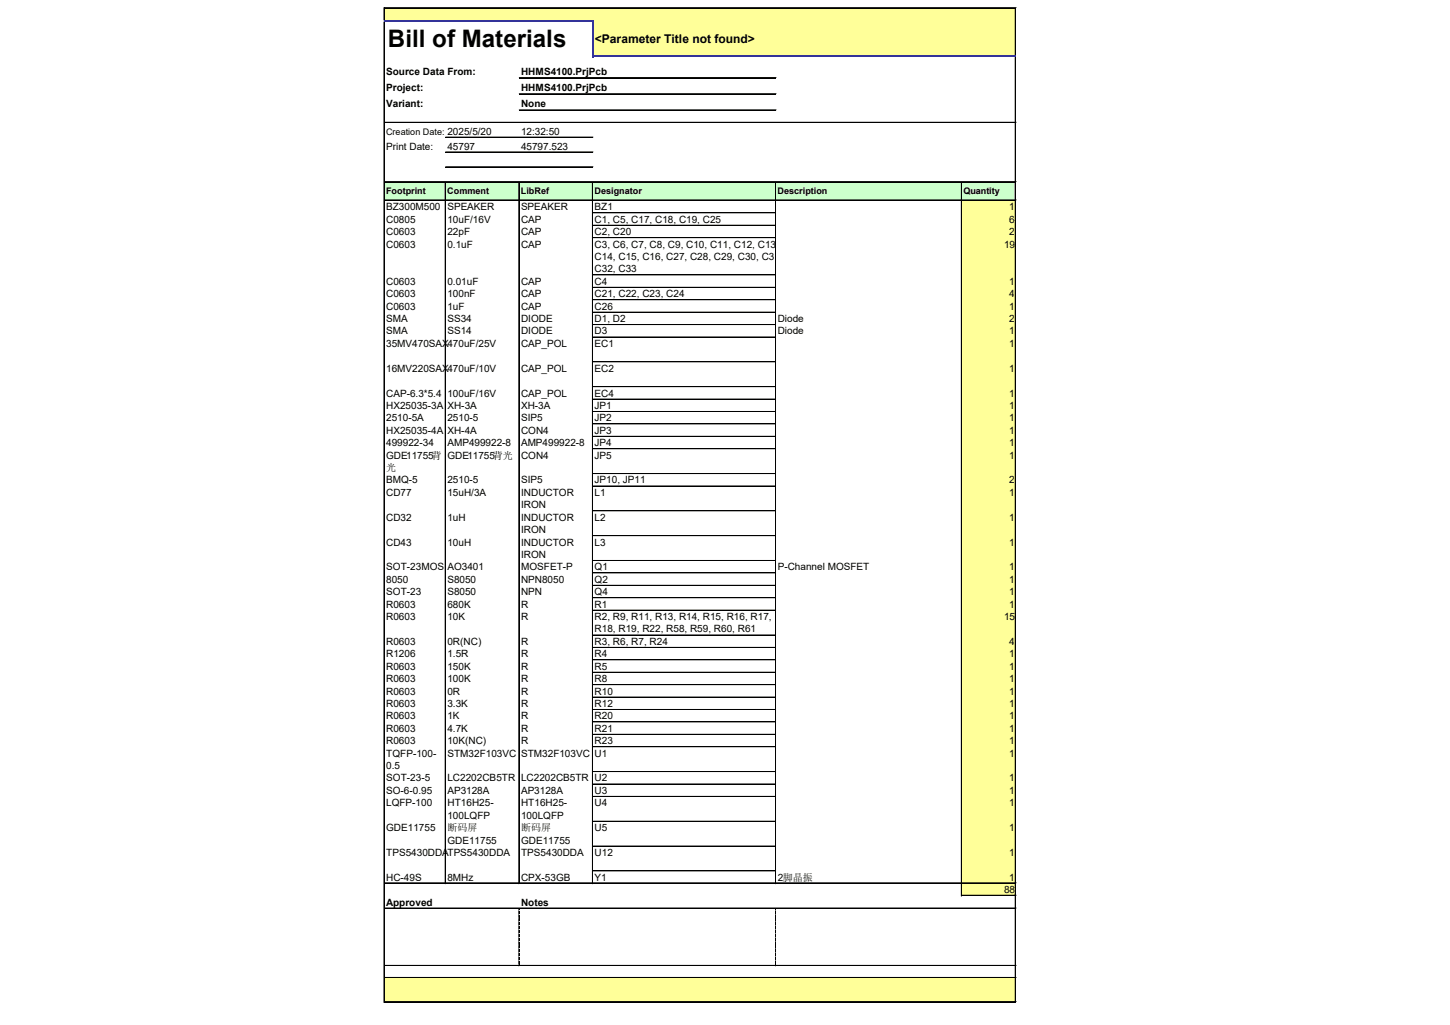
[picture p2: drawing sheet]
<svg xmlns="http://www.w3.org/2000/svg" width="297mm" height="210mm" viewBox="0 0 297 210" stroke-linecap="round" stroke-linejoin="round" font-family="sans-serif">
<defs><g id="words">
<text font-size="4.9" x="79.5" y="9.6">Bill of Materials</text>
<text font-size="2.5" x="121.9" y="8.8">&lt;Parameter Title not found&gt;</text>
<g font-size="2">
<text x="79.1" y="15.3">Source Data From:</text>
<text x="106.7" y="15.3">HHMS4100.PrjPcb</text>
<text x="79.1" y="18.6">Project:</text>
<text x="79.1" y="21.9">Variant:</text>
<text x="106.7" y="18.6">HHMS4100.PrjPcb</text>
<text x="106.7" y="21.9">None</text>
<text x="106.7" y="27.6">12:32:50</text>
<text x="79.1" y="30.6">Print Date:</text>
<text x="91.7" y="30.6">45797</text>
<text x="106.7" y="30.6">45797.523</text>
<text x="79.1" y="43.1">BZ300M500</text>
<text x="79.1" y="45.6">C0805</text>
<text x="91.7" y="43.1">SPEAKER</text>
<text x="91.7" y="45.6">10uF/16V</text>
<text x="106.7" y="43.1">SPEAKER</text>
<text x="106.7" y="45.6">CAP</text>
<text x="121.8" y="43.1">BZ1</text>
<text x="121.8" y="45.6">C1, C5, C17, C18, C19, C25</text>
<text x="206.7" y="43.1">1</text>
<text x="206.7" y="45.6">6</text>
<text x="79.1" y="48.2">C0603</text>
<text x="79.1" y="50.7">C0603</text>
<text x="91.7" y="48.2">22pF</text>
<text x="91.7" y="50.7">0.1uF</text>
<text x="106.7" y="48.2">CAP</text>
<text x="106.7" y="50.7">CAP</text>
<text x="121.8" y="48.2">C2, C20</text>
<text x="121.8" y="50.7">C3, C6, C7, C8, C9, C10, C11, C12, C13,</text>
<text x="121.8" y="53.2">C14, C15, C16, C27, C28, C29, C30, C31,</text>
<text x="205.7" y="50.7">19</text>
<text x="206.7" y="48.2">2</text>
<text x="79.1" y="58.3">C0603</text>
<text x="91.7" y="58.3">0.01uF</text>
<text x="106.7" y="58.3">CAP</text>
<text x="121.8" y="55.8">C32, C33</text>
<text x="121.8" y="58.3">C4</text>
<text x="206.7" y="58.3">1</text>
<text x="79.1" y="60.9">C0603</text>
<text x="79.1" y="63.4">C0603</text>
<text x="79.1" y="65.9">SMA</text>
<text x="91.7" y="60.9">100nF</text>
<text x="91.7" y="63.4">1uF</text>
<text x="91.7" y="65.9">SS34</text>
<text x="106.7" y="60.9">CAP</text>
<text x="106.7" y="63.4">CAP</text>
<text x="106.7" y="65.9">DIODE</text>
<text x="121.8" y="60.9">C21, C22, C23, C24</text>
<text x="121.8" y="63.4">C26</text>
<text x="121.8" y="65.9">D1, D2</text>
<text x="159.3" y="65.9">Diode</text>
<text x="206.7" y="60.9">4</text>
<text x="206.7" y="63.4">1</text>
<text x="206.7" y="65.9">2</text>
<text x="79.1" y="68.5">SMA</text>
<text x="79.1" y="71">35MV470SAX</text>
<text x="91.7" y="68.5">SS14</text>
<text x="91.7" y="71">470uF/25V</text>
<text x="106.7" y="68.5">DIODE</text>
<text x="106.7" y="71">CAP_POL</text>
<text x="121.8" y="68.5">D3</text>
<text x="121.8" y="71">EC1</text>
<text x="159.3" y="68.5">Diode</text>
<text x="206.7" y="68.5">1</text>
<text x="206.7" y="71">1</text>
<text x="79.1" y="76.1">16MV220SAX</text>
<text x="91.7" y="76.1">470uF/10V</text>
<text x="106.7" y="76.1">CAP_POL</text>
<text x="121.8" y="76.1">EC2</text>
<text x="206.7" y="76.1">1</text>
<text x="79.1" y="81.2">CAP-6.3*5.4</text>
<text x="79.1" y="83.7">HX25035-3A</text>
<text x="91.7" y="81.2">100uF/16V</text>
<text x="91.7" y="83.7">XH-3A</text>
<text x="106.7" y="81.2">CAP_POL</text>
<text x="106.7" y="83.7">XH-3A</text>
<text x="121.8" y="81.2">EC4</text>
<text x="121.8" y="83.7">JP1</text>
<text x="206.7" y="81.2">1</text>
<text x="206.7" y="83.7">1</text>
<text x="79.1" y="86.3">2510-5A</text>
<text x="79.1" y="88.8">HX25035-4A</text>
<text x="91.7" y="86.3">2510-5</text>
<text x="91.7" y="88.8">XH-4A</text>
<text x="106.7" y="86.3">SIP5</text>
<text x="106.7" y="88.8">CON4</text>
<text x="121.8" y="86.3">JP2</text>
<text x="121.8" y="88.8">JP3</text>
<text x="206.7" y="86.3">1</text>
<text x="206.7" y="88.8">1</text>
<text x="79.1" y="91.4">499922-34</text>
<text x="79.1" y="93.9">GDE11755背</text>
<text x="91.7" y="91.4">AMP499922-8</text>
<text x="91.7" y="93.9">GDE11755背光</text>
<text x="106.7" y="91.4">AMP499922-8</text>
<text x="106.7" y="93.9">CON4</text>
<text x="121.8" y="91.4">JP4</text>
<text x="121.8" y="93.9">JP5</text>
<text x="206.7" y="91.4">1</text>
<text x="206.7" y="93.9">1</text>
<text x="79.1" y="96.4">光</text>
<text x="79.1" y="99">BMQ-5</text>
<text x="79.1" y="101.5">CD77</text>
<text x="91.7" y="99">2510-5</text>
<text x="91.7" y="101.5">15uH/3A</text>
<text x="106.7" y="99">SIP5</text>
<text x="106.7" y="101.5">INDUCTOR</text>
<text x="121.8" y="99">JP10, JP11</text>
<text x="121.8" y="101.5">L1</text>
<text x="206.7" y="99">2</text>
<text x="206.7" y="101.5">1</text>
<text x="79.1" y="106.6">CD32</text>
<text x="91.7" y="106.6">1uH</text>
<text x="106.7" y="104.1">IRON</text>
<text x="106.7" y="106.6">INDUCTOR</text>
<text x="121.8" y="106.6">L2</text>
<text x="206.7" y="106.6">1</text>
<text x="79.1" y="111.7">CD43</text>
<text x="91.7" y="111.7">10uH</text>
<text x="106.7" y="109.2">IRON</text>
<text x="106.7" y="111.7">INDUCTOR</text>
<text x="121.8" y="111.7">L3</text>
<text x="206.7" y="111.7">1</text>
<text x="79.1" y="116.8">SOT-23MOS</text>
<text x="79.1" y="119.3">8050</text>
<text x="91.7" y="116.8">AO3401</text>
<text x="91.7" y="119.3">S8050</text>
<text x="106.7" y="114.3">IRON</text>
<text x="106.7" y="116.8">MOSFET-P</text>
<text x="106.7" y="119.3">NPN8050</text>
<text x="121.8" y="116.8">Q1</text>
<text x="121.8" y="119.3">Q2</text>
<text x="159.3" y="116.8">P-Channel MOSFET</text>
<text x="206.7" y="116.8">1</text>
<text x="206.7" y="119.3">1</text>
<text x="79.1" y="121.9">SOT-23</text>
<text x="79.1" y="124.4">R0603</text>
<text x="91.7" y="121.9">S8050</text>
<text x="91.7" y="124.4">680K</text>
<text x="106.7" y="121.9">NPN</text>
<text x="106.7" y="124.4">R</text>
<text x="121.8" y="121.9">Q4</text>
<text x="121.8" y="124.4">R1</text>
<text x="206.7" y="121.9">1</text>
<text x="206.7" y="124.4">1</text>
<text x="79.1" y="127">R0603</text>
<text x="91.7" y="127">10K</text>
<text x="106.7" y="127">R</text>
<text x="121.8" y="127">R2, R9, R11, R13, R14, R15, R16, R17,</text>
<text x="121.8" y="129.5">R18, R19, R22, R58, R59, R60, R61</text>
<text x="205.7" y="127">15</text>
<text x="79.1" y="132.1">R0603</text>
<text x="79.1" y="134.6">R1206</text>
<text x="79.1" y="137.1">R0603</text>
<text x="91.7" y="132.1">0R(NC)</text>
<text x="91.7" y="134.6">1.5R</text>
<text x="91.7" y="137.1">150K</text>
<text x="106.7" y="132.1">R</text>
<text x="106.7" y="134.6">R</text>
<text x="106.7" y="137.1">R</text>
<text x="121.8" y="132.1">R3, R6, R7, R24</text>
<text x="121.8" y="134.6">R4</text>
<text x="121.8" y="137.1">R5</text>
<text x="206.7" y="132.1">4</text>
<text x="206.7" y="134.6">1</text>
<text x="206.7" y="137.1">1</text>
<text x="79.1" y="139.7">R0603</text>
<text x="79.1" y="142.2">R0603</text>
<text x="91.7" y="139.7">100K</text>
<text x="91.7" y="142.2">0R</text>
<text x="106.7" y="139.7">R</text>
<text x="106.7" y="142.2">R</text>
<text x="121.8" y="139.7">R8</text>
<text x="121.8" y="142.2">R10</text>
<text x="206.7" y="139.7">1</text>
<text x="206.7" y="142.2">1</text>
<text x="79.1" y="144.8">R0603</text>
<text x="79.1" y="147.3">R0603</text>
<text x="79.1" y="149.9">R0603</text>
<text x="91.7" y="144.8">3.3K</text>
<text x="91.7" y="147.3">1K</text>
<text x="91.7" y="149.9">4.7K</text>
<text x="106.7" y="144.8">R</text>
<text x="106.7" y="147.3">R</text>
<text x="106.7" y="149.9">R</text>
<text x="121.8" y="144.8">R12</text>
<text x="121.8" y="147.3">R20</text>
<text x="121.8" y="149.9">R21</text>
<text x="206.7" y="144.8">1</text>
<text x="206.7" y="147.3">1</text>
<text x="206.7" y="149.9">1</text>
<text x="79.1" y="152.4">R0603</text>
<text x="79.1" y="154.9">TQFP-100-</text>
<text x="91.7" y="152.4">10K(NC)</text>
<text x="91.7" y="154.9">STM32F103VC</text>
<text x="106.7" y="152.4">R</text>
<text x="106.7" y="154.9">STM32F103VC</text>
<text x="121.8" y="152.4">R23</text>
<text x="121.8" y="154.9">U1</text>
<text x="206.7" y="152.4">1</text>
<text x="206.7" y="154.9">1</text>
<text x="79.1" y="157.5">0.5</text>
<text x="79.1" y="160">SOT-23-5</text>
<text x="91.7" y="160">LC2202CB5TR</text>
<text x="106.7" y="160">LC2202CB5TR</text>
<text x="121.8" y="160">U2</text>
<text x="206.7" y="160">1</text>
<text x="79.1" y="162.6">SO-6-0.95</text>
<text x="79.1" y="165.1">LQFP-100</text>
<text x="91.7" y="162.6">AP3128A</text>
<text x="91.7" y="165.1">HT16H25-</text>
<text x="91.7" y="167.7">100LQFP</text>
<text x="106.7" y="162.6">AP3128A</text>
<text x="106.7" y="165.1">HT16H25-</text>
<text x="106.7" y="167.7">100LQFP</text>
<text x="121.8" y="162.6">U3</text>
<text x="121.8" y="165.1">U4</text>
<text x="206.7" y="162.6">1</text>
<text x="206.7" y="165.1">1</text>
<text x="79.1" y="170.2">GDE11755</text>
<text x="91.7" y="170.2">断码屏</text>
<text x="91.7" y="172.7">GDE11755</text>
<text x="106.7" y="170.2">断码屏</text>
<text x="106.7" y="172.7">GDE11755</text>
<text x="121.8" y="170.2">U5</text>
<text x="206.7" y="170.2">1</text>
<text x="79.1" y="175.3">TPS5430DDA</text>
<text x="91.7" y="175.3">TPS5430DDA</text>
<text x="106.7" y="175.3">TPS5430DDA</text>
<text x="121.8" y="175.3">U12</text>
<text x="206.7" y="175.3">1</text>
<text x="79.1" y="180.4">HC-49S</text>
<text x="79.1" y="185.5">Approved</text>
<text x="91.7" y="180.4">8MHz</text>
<text x="106.7" y="180.4">CPX-53GB</text>
<text x="106.7" y="185.5">Notes</text>
<text x="121.8" y="180.4">Y1</text>
<text x="159.3" y="180.4">2脚晶振</text>
<text x="205.7" y="182.9">88</text>
<text x="206.7" y="180.4">1</text>
</g>
<g font-size="1.9">
<text x="79.1" y="27.6">Creation Date: 2025/5/20</text>
<text x="79.1" y="39.8">Footprint</text>
<text x="91.6" y="39.8">Comment</text>
<text x="106.7" y="39.8">LibRef</text>
<text x="121.8" y="39.8">Designator</text>
<text x="159.3" y="39.8">Description</text>
<text x="197.4" y="39.8">Quantity</text>
</g>
</g></defs>
<g fill="#ff9">
<path d="M78.8 1.7h129.3v2.6h-129.3z"/>
<path d="M121.5 4.3h86.6v7.2h-86.6z"/>
</g>
<path d="M78.8 37.3h129.3v3.8h-129.3z" fill="#cfc"/>
<g fill="#ff9">
<path d="M197 41h11.1v2.6h-11.1z"/>
<path d="M197 43.6h11.1v2.5h-11.1z"/>
<path d="M197 46.1h11.1v2.6h-11.1z"/>
<path d="M197 48.7h11.1v7.6h-11.1z"/>
<path d="M197 56.3h11.1v2.6h-11.1z"/>
<path d="M197 58.8h11.1v2.6h-11.1z"/>
<path d="M197 61.4h11.1v2.5h-11.1z"/>
<path d="M197 63.9h11.1v2.6h-11.1z"/>
<path d="M197 66.5h11.1v2.5h-11.1z"/>
<path d="M197 69h11.1v5.1h-11.1z"/>
<path d="M197 74.1h11.1v5.1h-11.1z"/>
<path d="M197 79.2h11.1v2.5h-11.1z"/>
<path d="M197 81.7h11.1v2.6h-11.1z"/>
<path d="M197 84.3h11.1v2.5h-11.1z"/>
<path d="M197 86.8h11.1v2.6h-11.1z"/>
<path d="M197 89.3h11.1v2.6h-11.1z"/>
<path d="M197 91.9h11.1v5.1h-11.1z"/>
<path d="M197 97h11.1v2.5h-11.1z"/>
<path d="M197 99.5h11.1v5.1h-11.1z"/>
<path d="M197 104.6h11.1v5.1h-11.1z"/>
<path d="M197 109.7h11.1v5.1h-11.1z"/>
<path d="M197 114.8h11.1v2.5h-11.1z"/>
<path d="M197 117.3h11.1v2.6h-11.1z"/>
<path d="M197 119.9h11.1v2.5h-11.1z"/>
<path d="M197 122.4h11.1v2.6h-11.1z"/>
<path d="M197 124.9h11.1v5.2h-11.1z"/>
<path d="M197 130h11.1v2.6h-11.1z"/>
<path d="M197 132.6h11.1v2.5h-11.1z"/>
<path d="M197 135.1h11.1v2.6h-11.1z"/>
<path d="M197 137.7h11.1v2.5h-11.1z"/>
<path d="M197 140.2h11.1v2.6h-11.1z"/>
<path d="M197 142.7h11.1v2.6h-11.1z"/>
<path d="M197 145.3h11.1v2.6h-11.1z"/>
<path d="M197 147.8h11.1v2.6h-11.1z"/>
<path d="M197 150.4h11.1v2.5h-11.1z"/>
<path d="M197 152.9h11.1v5.1h-11.1z"/>
<path d="M197 158h11.1v2.6h-11.1z"/>
<path d="M197 160.5h11.1v2.6h-11.1z"/>
<path d="M197 163.1h11.1v5.1h-11.1z"/>
<path d="M197 168.2h11.1v5.1h-11.1z"/>
<path d="M197 173.3h11.1v5.1h-11.1z"/>
<path d="M197 178.3h11.1v2.6h-11.1z"/>
<path d="M197 180.9h11.1v2.6h-11.1z"/>
<path d="M78.8 200.3h129.3v4.9h-129.3z"/>
</g>
<g fill="none" stroke="#000" stroke-width=".2">
<path d="M78.7 1.6v2.5M78.7 4.5v200.8M78.8 1.6v2.5M78.8 4.5v200.8M78.8 1.6h129.4M78.8 1.7h129.4M106.4 15.9h52.6M106.4 16h52.6M106.4 19.2h52.6M106.4 19.3h52.6M208 1.8v9.5M208 11.7v193.6"/>
<path d="M208.1 1.8v9.5M208.1 11.7v193.6M78.8 25h129.4M78.8 25.1h129.4M78.8 37.2h129.4M78.8 37.3h129.4M91.2 37.4v143.6M91.3 28.1h30.2M91.3 28.2h30.2M91.3 31.1h30.2M91.3 31.2h30.2M91.3 34.2h30.2"/>
<path d="M91.3 37.4v143.6M106.3 37.4v143.6M106.4 22.5h52.6M106.4 22.6h52.6M106.4 37.4v143.6M121.4 37.4v143.6M121.5 37.4v143.6M158.9 37.4v143.6M159 37.4v143.6M196.9 37.4v146.1M197 37.4v146.1M78.8 40.9h129.4"/>
<path d="M78.8 41h129.4M121.5 43.6h37.4M121.5 46.1h37.4M121.5 48.7h37.4M121.5 56.3h37.4M121.5 58.8h37.4M121.5 61.4h37.4M121.5 63.9h37.4M121.5 66.5h37.4M121.5 69h37.4M121.5 74.1h37.4M121.5 79.2h37.4"/>
<path d="M121.5 81.7h37.4M121.5 84.3h37.4M121.5 86.8h37.4M121.5 89.3h37.4M121.5 91.9h37.4M121.5 97h37.4M121.5 99.5h37.4M121.5 104.6h37.4M121.5 109.7h37.4M121.5 114.8h37.4M121.5 117.3h37.4M121.5 119.9h37.4"/>
<path d="M121.5 122.4h37.4M121.5 124.9h37.4M121.5 130h37.4M121.5 132.6h37.4M121.5 135.1h37.4M121.5 137.7h37.4M121.5 140.2h37.4M121.5 142.7h37.4M121.5 142.8h37.4M121.5 145.3h37.4M121.5 147.8h37.4M121.5 150.4h37.4"/>
<path d="M121.5 152.9h37.4M121.5 158h37.4M121.5 160.5h37.4M121.5 163.1h37.4M121.5 168.2h37.4M121.5 173.3h37.4M121.5 178.3h37.4M121.5 178.4h37.4M78.8 180.8h129.4M78.8 180.9h129.4M78.8 185.9h129.4M78.8 186h129.4"/>
<path d="M78.8 197.7h129.4M78.8 197.8h129.4M106.3 186.2v.1M106.3 186.5v.6M106.3 187.3v.6M106.3 188.1v.6M106.3 188.9v.6M106.3 189.7v.6M106.3 190.5v.6M106.3 191.3v.5M106.3 192v.6M106.3 192.8v.6"/>
<path d="M106.3 193.6v.6M106.3 194.4v.6M106.3 195.2v.6M106.3 196v.6M106.3 196.8v.6M106.3 197.6v.2M158.9 186.2v.1M158.9 186.5v.6M158.9 187.3v.6M158.9 188.1v.6M158.9 188.9v.6M158.9 189.7v.6"/>
<path d="M158.9 190.5v.6M158.9 191.3v.5M158.9 192v.6M158.9 192.8v.6M158.9 193.6v.6M158.9 194.4v.6M158.9 195.2v.6M158.9 196v.6M158.9 196.8v.6M158.9 197.6v.2M197.1 183.3h11.1M197.1 183.4h11.1"/>
<path d="M78.8 200.2h129.4M78.8 200.3h129.4M78.8 205.1h129.4M78.8 205.2h129.4"/>
</g>
<path d="M121.5 4.5v7.2" fill="none" stroke="#339" stroke-width=".36"/>
<g fill="#000">
<path d="M106.3 186.2l.2 .1zM106.3 186.5h.2v.6h-.2zM106.3 187.3h.2v.6h-.2zM106.3 188.1h.2v.6h-.2zM106.3 188.9h.2v.6h-.2zM106.3 189.7h.2v.6h-.2zM106.3 190.5h.2v.6h-.2zM106.3 191.3h.2v.5h-.2zM106.3 192h.2v.6h-.2zM106.3 192.8h.2v.6h-.2zM106.3 193.6h.2v.6h-.2zM106.3 194.4h.2v.6h-.2z"/>
<path d="M106.3 195.2h.2v.6h-.2zM106.3 196h.2v.6h-.2zM106.3 196.8h.2v.6h-.2zM106.3 197.6h.2v.2h-.2zM158.9 186.2l.1 .1zM158.9 186.5h.1v.6h-.1zM158.9 187.3h.1v.6h-.1zM158.9 188.1h.1v.6h-.1zM158.9 188.9h.1v.6h-.1zM158.9 189.7h.1v.6h-.1zM158.9 190.5h.1v.6h-.1zM158.9 191.3h.1v.5h-.1z"/>
<path d="M158.9 192h.1v.6h-.1zM158.9 192.8h.1v.6h-.1zM158.9 193.6h.1v.6h-.1zM158.9 194.4h.1v.6h-.1zM158.9 195.2h.1v.6h-.1zM158.9 196h.1v.6h-.1zM158.9 196.8h.1v.6h-.1zM158.9 197.6h.1v.2h-.1z"/>
</g>
<path d="M78.7 4.3h42.9M121.6 11.5h86.6" fill="none" stroke="#339" stroke-width=".39"/>
<use href="#words"/>
</svg>
